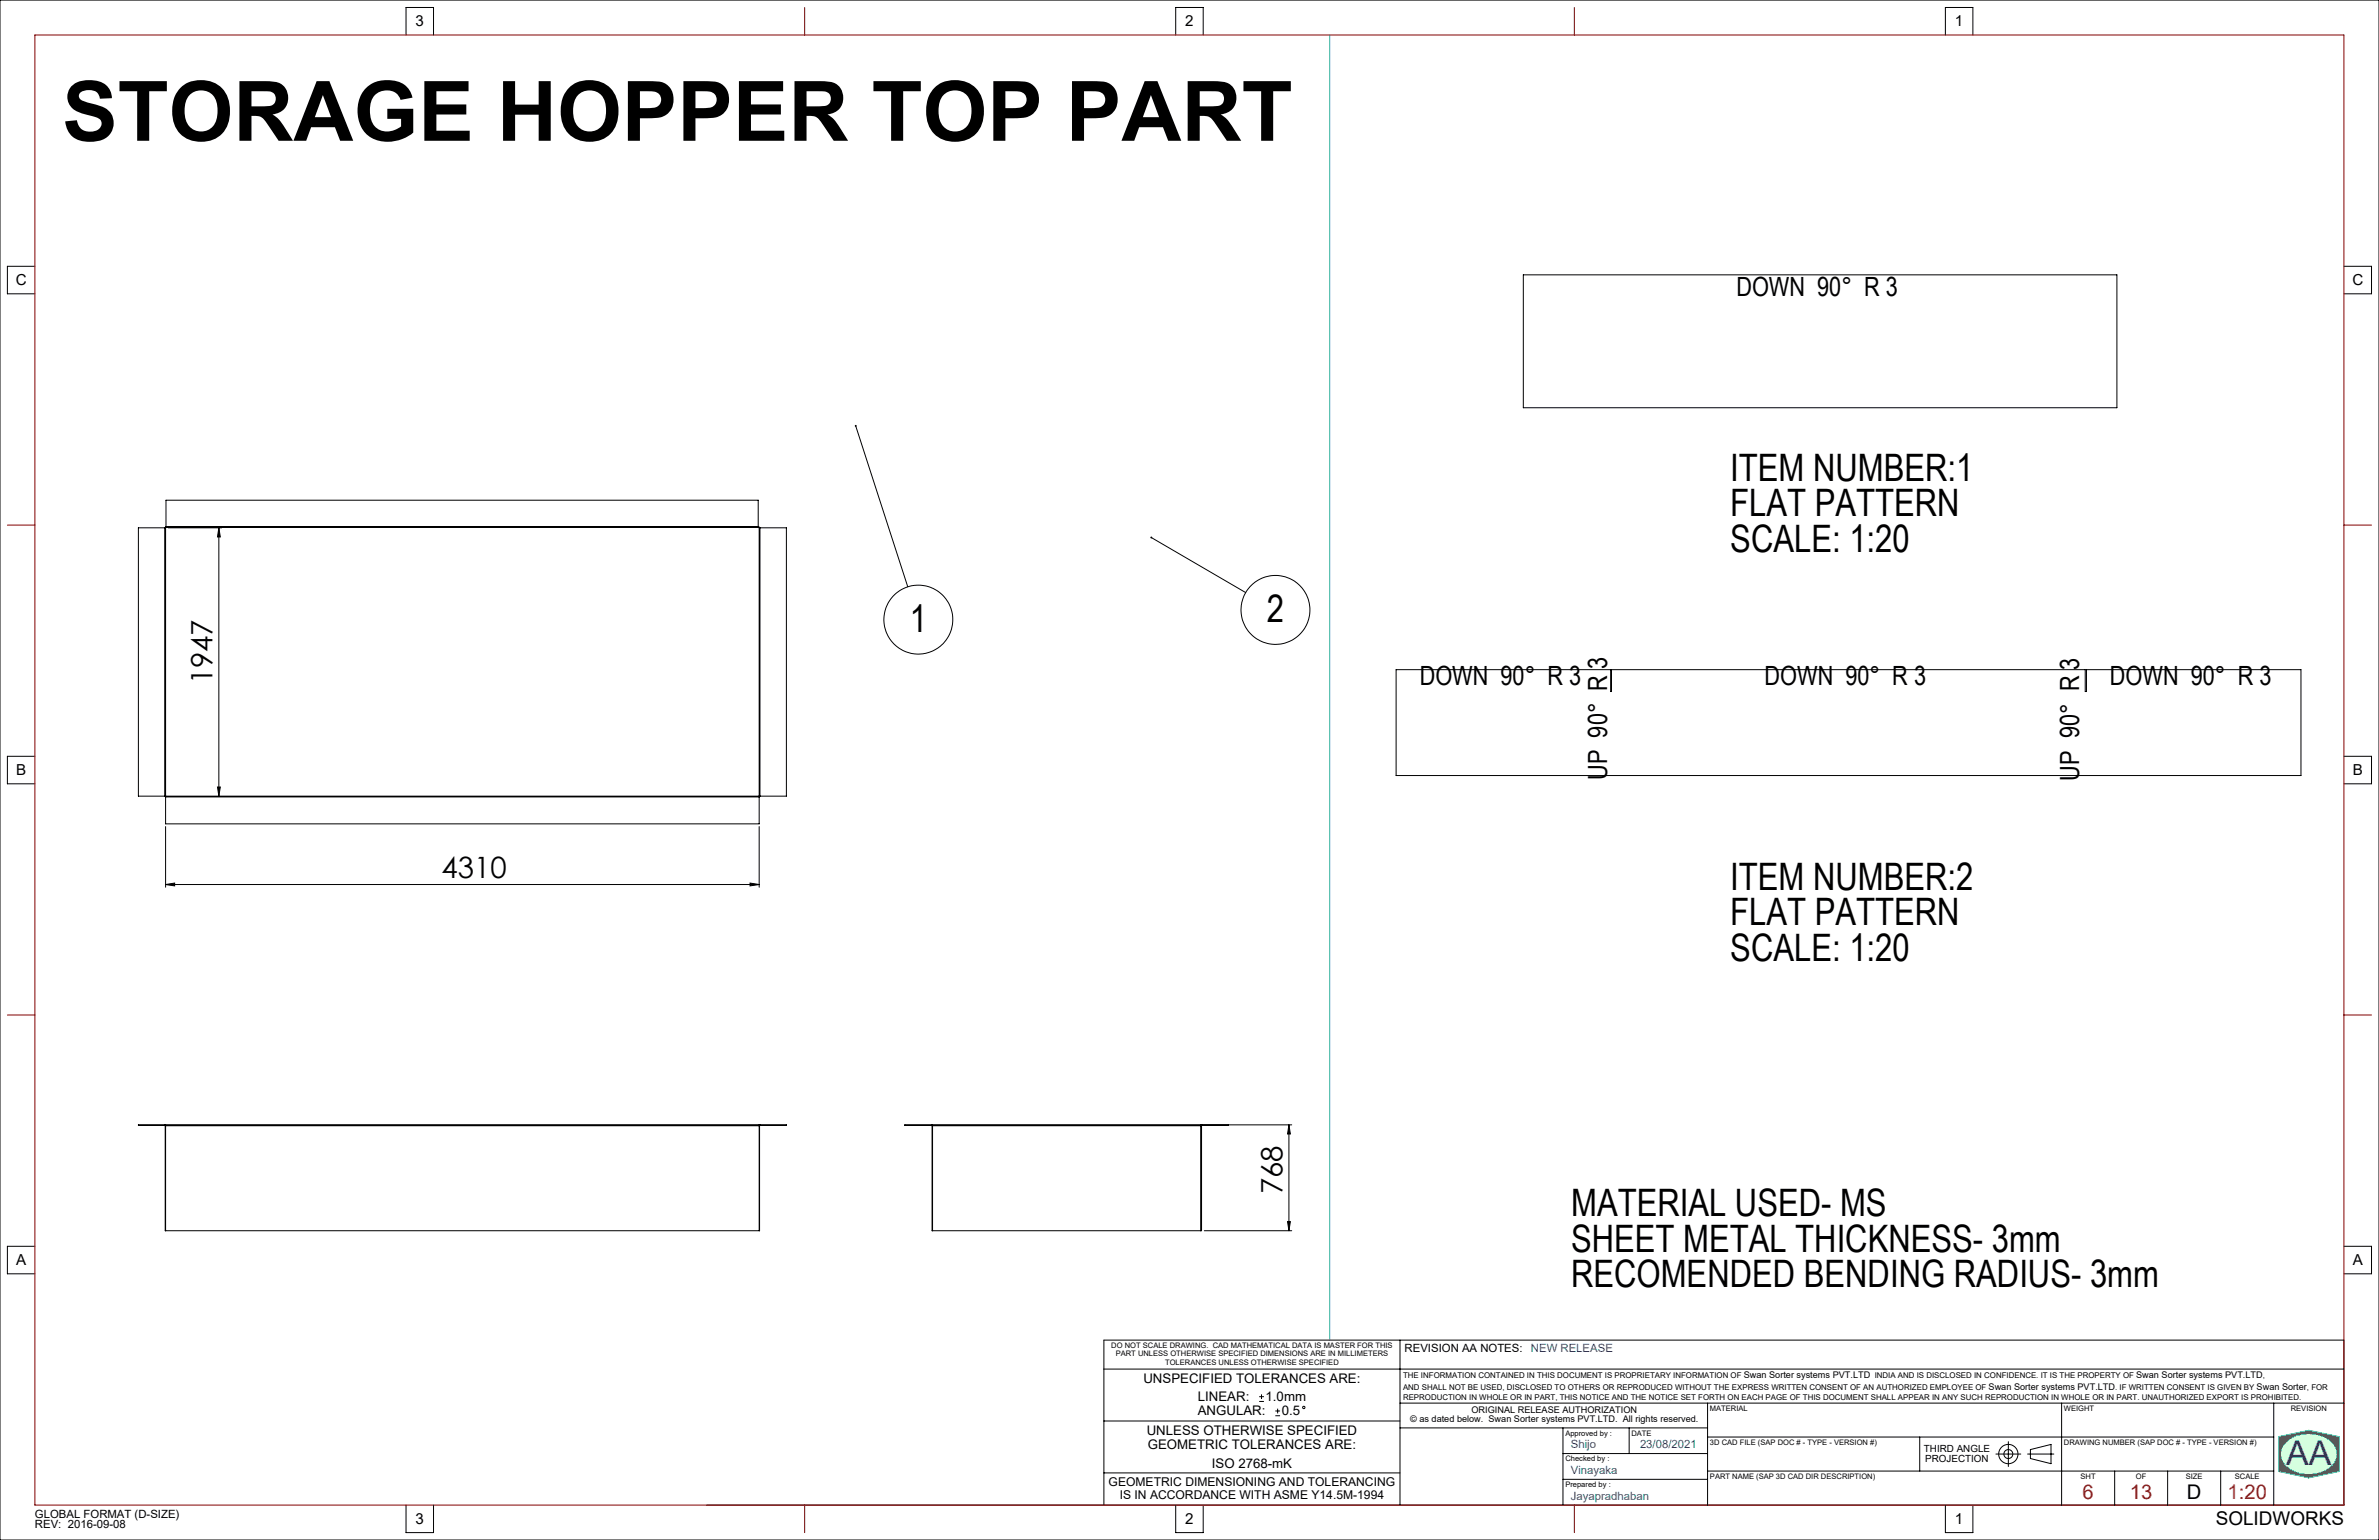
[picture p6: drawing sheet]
<svg xmlns="http://www.w3.org/2000/svg" width="864mm" height="559mm" viewBox="0 0 864 559" stroke-linecap="round" stroke-linejoin="round" font-family="sans-serif">
<defs><g id="words">
<text font-size="30.2" x="22.6" y="51.1">STORAGE HOPPER TOP PART</text>
<g font-size="13.7">
<text x="628.1" y="174.5">ITEM NUMBER:1</text>
<text x="628.1" y="187.4">FLAT PATTERN</text>
<text x="628.1" y="200.2">SCALE: 1:20</text>
<text x="459.9" y="225.9">2</text>
<text x="330.3" y="229.4">1</text>
<text x="628.1" y="322.9">ITEM NUMBER:2</text>
<text x="628.1" y="335.8">FLAT PATTERN</text>
<text x="628.1" y="348.7">SCALE: 1:20</text>
<text x="570.3" y="441.2">MATERIAL USED- MS</text>
<text x="570.3" y="454.1">SHEET METAL THICKNESS- 3mm</text>
<text x="570.3" y="467">RECOMENDED BENDING RADIUS- 3mm</text>
</g>
<text font-size="12.4" fill="#00f" x="829.9" y="531.7">AA</text>
<g font-size="10.7">
<text x="77.2" y="248.4" transform="rotate(-90 77.2 248.4)">1947</text>
<text x="160.3" y="318.6">4310</text>
<text x="465.6" y="433.3" transform="rotate(-90 465.6 433.3)">768</text>
</g>
<g font-size="9.6">
<text x="630.3" y="107.5">DOWN 90° R 3</text>
<text x="515.4" y="248.6">DOWN 90° R 3</text>
<text x="640.6" y="248.6">DOWN 90° R 3</text>
<text x="765.9" y="248.6">DOWN 90° R 3</text>
<text x="583.4" y="283" transform="rotate(-90 583.4 283)">UP 90° R 3</text>
<text x="754.7" y="283.2" transform="rotate(-90 754.7 283.2)">UP 90° R 3</text>
</g>
<g font-size="7.3" fill="#f00">
<text x="756" y="543.9">6</text>
<text x="773.2" y="543.9">13</text>
<text x="808.6" y="543.9">1:20</text>
</g>
<text font-size="7.3" x="793.9" y="543.9">D</text>
<text font-size="6.9" x="804.3" y="553.3">SOLIDWORKS</text>
<g font-size="5.5">
<text x="150.9" y="9.5">3</text>
<text x="430.3" y="9.5">2</text>
<text x="709.7" y="9.5">1</text>
<text x="5.7" y="103.4">C</text>
<text x="853.9" y="103.4">C</text>
<text x="5.9" y="281.2">B</text>
<text x="854.1" y="281.2">B</text>
<text x="5.9" y="459">A</text>
<text x="854.1" y="459">A</text>
<text x="150.9" y="552.9">3</text>
<text x="430.3" y="552.9">2</text>
<text x="709.7" y="552.9">1</text>
</g>
<g font-size="4.8">
<text x="415.1" y="501.9">UNSPECIFIED TOLERANCES ARE:</text>
<text x="434.8" y="508.4">LINEAR:</text>
<text x="459.4" y="508.4">1.0mm</text>
<text x="434.8" y="513.6">ANGULAR:</text>
<text x="465.3" y="513.6">0.5</text>
<text x="416.3" y="520.7">UNLESS OTHERWISE SPECIFIED</text>
<text x="416.7" y="525.7">GEOMETRIC TOLERANCES ARE:</text>
<text x="439.9" y="532.6">ISO 2768-mK</text>
</g>
<g font-size="4.4">
<text x="402.5" y="539.1">GEOMETRIC DIMENSIONING AND TOLERANCING</text>
<text x="406.5" y="543.8">IS IN ACCORDANCE WITH ASME Y14.5M-1994</text>
</g>
<g font-size="4.1">
<text x="509.9" y="490.5">REVISION AA NOTES:</text>
<text x="12.7" y="550.7">GLOBAL FORMAT (D-SIZE)</text>
<text x="12.7" y="554.5">REV: 2016-09-08</text>
</g>
<g font-size="4.1" fill="#00f">
<text x="555.7" y="490.5">NEW RELEASE</text>
<text x="570.2" y="525.6">Shijo</text>
<text x="595.3" y="525.6">23/08/2021</text>
<text x="570.2" y="534.9">Vinayaka</text>
<text x="570.2" y="544.3">Jayapradhaban</text>
</g>
<g font-size="3.6">
<text x="698.4" y="527">THIRD ANGLE</text>
<text x="698.9" y="530.3">PROJECTION</text>
</g>
<g font-size="3.3">
<text x="633" y="500.2">Swan Sorter systems PVT.LTD</text>
<text x="775.5" y="500.2">Swan Sorter systems PVT.LTD</text>
<text x="721.9" y="504.3">Swan Sorter systems PVT.LTD</text>
<text x="819.2" y="504.3">Swan Sorter</text>
<text x="511.9" y="515.8">© as dated below. Swan Sorter systems PVT.LTD. All rights reserved.</text>
<text x="534.2" y="512.7">ORIGINAL RELEASE AUTHORIZATION</text>
</g>
<g font-size="2.9">
<text x="509.3" y="500.2">THE INFORMATION CONTAINED IN THIS DOCUMENT IS PROPRIETARY INFORMATION OF</text>
<text x="680.5" y="500.2">INDIA AND IS DISCLOSED IN CONFIDENCE. IT IS THE PROPERTY OF</text>
<text x="821.4" y="500.2">,</text>
<text x="509.3" y="508.1">REPRODUCTION IN WHOLE OR IN PART, THIS NOTICE AND THE NOTICE SET FORTH ON EACH PAGE OF THIS DOCUMENT SHALL APPEAR IN ANY SUCH REPRODUCTION IN WHOLE OR IN PART. UNAUTHORIZED EXPORT IS PROHIBITED.</text>
<text x="509.3" y="504.3">AND SHALL NOT BE USED, DISCLOSED TO OTHERS OR REPRODUCED WITHOUT THE EXPRESS WRITTEN CONSENT OF AN AUTHORIZED EMPLOYEE OF</text>
<text x="767.8" y="504.3">. IF WRITTEN CONSENT IS GIVEN BY</text>
<text x="837.5" y="504.3">, FOR</text>
</g>
<g font-size="2.7">
<text x="403.4" y="489.2">DO NOT SCALE DRAWING. CAD MATHEMATICAL DATA IS MASTER FOR THIS</text>
<text x="405" y="492.2">PART UNLESS OTHERWISE SPECIFIED DIMENSIONS ARE IN MILLIMETERS</text>
<text x="423" y="495.2">TOLERANCES UNLESS OTHERWISE SPECIFIED</text>
<text x="620.7" y="511.9">MATERIAL</text>
<text x="749.2" y="511.9">WEIGHT</text>
<text x="831.6" y="511.9">REVISION</text>
<text x="568.2" y="520.9">Approved by :</text>
<text x="592.2" y="520.9">DATE</text>
<text x="620.7" y="524.2">3D CAD FILE (SAP DOC # - TYPE - VERSION #)</text>
<text x="749.2" y="524.2">DRAWING NUMBER (SAP DOC # - TYPE - VERSION #)</text>
<text x="568.2" y="530.2">Checked by :</text>
<text x="568.2" y="539.6">Prepared by :</text>
<text x="620.7" y="536.6">PART NAME (SAP 3D CAD DIR DESCRIPTION)</text>
<text x="755.3" y="536.6">SHT</text>
<text x="775.4" y="536.6">OF</text>
<text x="793.5" y="536.6">SIZE</text>
<text x="811.3" y="536.6">SCALE</text>
</g>
</g></defs>
<g fill="none" stroke="#000" stroke-width=".36">
<path d="M553 99.7h215.5v48.3h-215.5zM59.8 191.5h.3M59.8 191.5h-9.6v97.4h9.6M59.8 191.5v97.4M60.1 191.5v97.4M60.3 191.1v.3M60.3 191.2l-.3 .3M60.3 191.4l-.2 .1M60.3 191.1v-9.6h214.9v9.6M60.3 191.1h214.9M60.3 191.4h215.1M275.2 191.1v.3"/>
<path d="M275.2 191.2h.2M275.4 191.2l.3 .3M275.4 191.4l.2 .1M275.4 191.2v.2M275.6 191.5h.3M275.6 191.5v97.4M275.9 191.5v97.4M275.9 191.5h9.6v97.4h-9.6M506.8 243h77.9v7.9h.3v-7.9h172v7.9h.4v-7.9h77.9v38.4h-328.5zM59.8 288.9h.3M60.1 288.9v.3M60.1 289.2v9.7h215.5v-9.7"/>
<path d="M60.1 288.9h215.5M60.1 289.2h215.5M275.6 288.9h.3M275.6 288.9v.3M59.8 408.2l.3 .3M59.8 408.3l.2 .2M59.8 408.2h-9.6l9.6 .1M59.8 408.2v.1M60 408.5v38.1h215.7v-38.1M60 408.5h215.7M60.1 408.3v.2M60.1 408.3h215.5"/>
<path d="M60.1 408.5v38.1M275.6 408.3v.2M275.6 408.5v38.1M275.9 408.2l-.3 .3M275.9 408.3l-.2 .2M275.9 408.2h9.6l-9.6 .1M275.9 408.2v.1M338.2 408.2l.3 .3M338.2 408.3l.1 .2M338.2 408.2h-9.8l9.8 .1M338.2 408.2v.1M338.3 408.5v38.1h97.6"/>
<path d="M338.3 408.5h97.6M338.5 408.3v.2M338.5 408.3h97.4M338.5 408.5v38.1M435.9 408.3v.2M435.9 408.5h.3M435.9 408.5v38.1M436.2 408.5v38.1h-.3M436.3 408.2l-.3 .3M436.3 408.3l-.1 .2M436.3 408.2h9.6l-9.6 .1M436.3 408.2v.1"/>
</g>
<path d="M827.2 521.3l10.9-2.3 11 2.3v12.6l-11 2.4-10.9-2.4zM829.9 523.5a12.5 12.5 0 0 1 17 .6 6 6 0 0 1-2.9 9.4 12.4 12.4 0 0 1-14.9-2.7 5.5 5.5 0 0 1 .8-7.3z" fill="none" stroke="#00e138" stroke-width=".36"/>
<path d="M482.7 12.7v473.6" fill="none" stroke="#53a9ff" stroke-width=".36"/>
<path d="M827.2 521.3v12.6l10.9 2.4 11-2.4v-12.6l-11-2.3zM830.1 523.3a12.6 12.6 0 0 1 16.9 .9 6 6 0 0 1-2.6 9.1 12.4 12.4 0 0 1-15.3-2.5 5.6 5.6 0 0 1 1-7.5z" fill-rule="evenodd" fill="#0c3"/>
<path d="M830.1 523.3a12.6 12.6 0 0 1 16.9 .9 6 6 0 0 1-2.6 9.1 12.4 12.4 0 0 1-15.3-2.5 5.6 5.6 0 0 1 1-7.5z" fill-rule="evenodd" fill="#d5ffdf"/>
<g fill="none" stroke="#000" stroke-width=".36">
<path d="M0 0h863.6v558.8h-863.6zM147.4 12.7v-10h10v10M426.8 12.7v-10h10v10M706.2 12.7v-10h10v10M12.7 96.6h-10v10h10M850.9 96.6h10v10h-10M310.6 154.5l18.9 58.4M61.1 191.5h19.4M79.4 191.5l.6 3.3h-1zM79.4 191.5v97.4M417.9 195.1l34.3 19.9M12.7 274.4h-10v10h10"/>
<path d="M850.9 274.4h10v10h-10M60.1 299.9v22M79 285.6h1l-.6 3.3zM275.6 299.9v22M60.1 321l3.3-.6v1.1zM60.1 321h215.5M272.3 320.4l3.3 .6-3.3 .5zM436.9 408.2h32M467.9 408.2v38.4M467.9 408.2l.5 3.3h-1zM12.7 452.2h-10v10h10M437.2 446.6h31.7"/>
<path d="M467.4 443.3h1l-.5 3.3zM850.9 452.2h10v10h-10M400.7 496.8h450.2M508.2 486.3v59.8M400.7 515.6h107.5M457.1 508.5h1.7M457.1 506.8h1.7M457.9 506v1.6M463 513.7h1.7M463 512h1.7M463.8 511.1v1.8M508.2 509.1h342.7"/>
<path d="M508.2 518.1h111.7M567.4 518.1v28M591.4 518.1v9.3M619.9 509.1v37M748.4 509.1v37M825.4 509.1v37M400.7 534.5h107.5M567.4 527.4h52.5M567.4 536.8h52.5M619.9 521.4h205.5M619.9 533.8h205.5M696.9 521.4v12.4"/>
<path d="M724.5 527.6h9.1M729.1 523.1v9M736 527.6h9.6M737.1 526l7.4-1.9v7l-7.4-1.9zM767.6 533.8v12.3M786.9 533.8v12.3M806.1 533.8v12.3M147.4 546.1v10h10v-10M400.7 546.1v-59.8h450.2v59.8h-594.4M426.8 546.1v10h10v-10M706.2 546.1v10h10v-10"/>
<circle cx="333.4" cy="224.8" r="12.5"/>
<circle cx="463" cy="221.3" r="12.5"/>
<circle cx="473.3" cy="510.7" r=".43"/>
<circle cx="729.1" cy="527.6" r="1.62"/>
<circle cx="729.1" cy="527.6" r="3.5"/>
</g>
<path d="M12.7 12.7h838.2v533.4h-838.2zM292.1 2.7v10M571.5 2.7v10M2.7 190.5h10M850.9 190.5h10M2.7 368.3h10M850.9 368.3h10M292.1 546.1v10M571.5 546.1v10" fill="none" stroke="#800000" stroke-width=".36"/>
<g fill="#000">
<path d="M310.3 154.3a.34 .34 0 0 0 .2 .6 .34 .34 0 0 0 .5-.3 .34 .34 0 0 0-.4-.4v.3v-.3zM417.8 194.7l.1 .4-.2-.2a.34 .34 0 0 0 .3 .4 .34 .34 0 0 0 .3-.4 .34 .34 0 0 0-.5-.2z"/>
<path d="M79.4 191.5l.6 3.3h-1zM79 285.6h1l-.6 3.3z"/>
<path d="M60.1 321l3.3-.6v1.1zM272.3 320.4l3.3 .6-3.3 .5z"/>
<path d="M467.4 443.3h1l-.5 3.3zM467.9 408.2l.5 3.3h-1z"/>
</g>
<use href="#words"/>
</svg>
